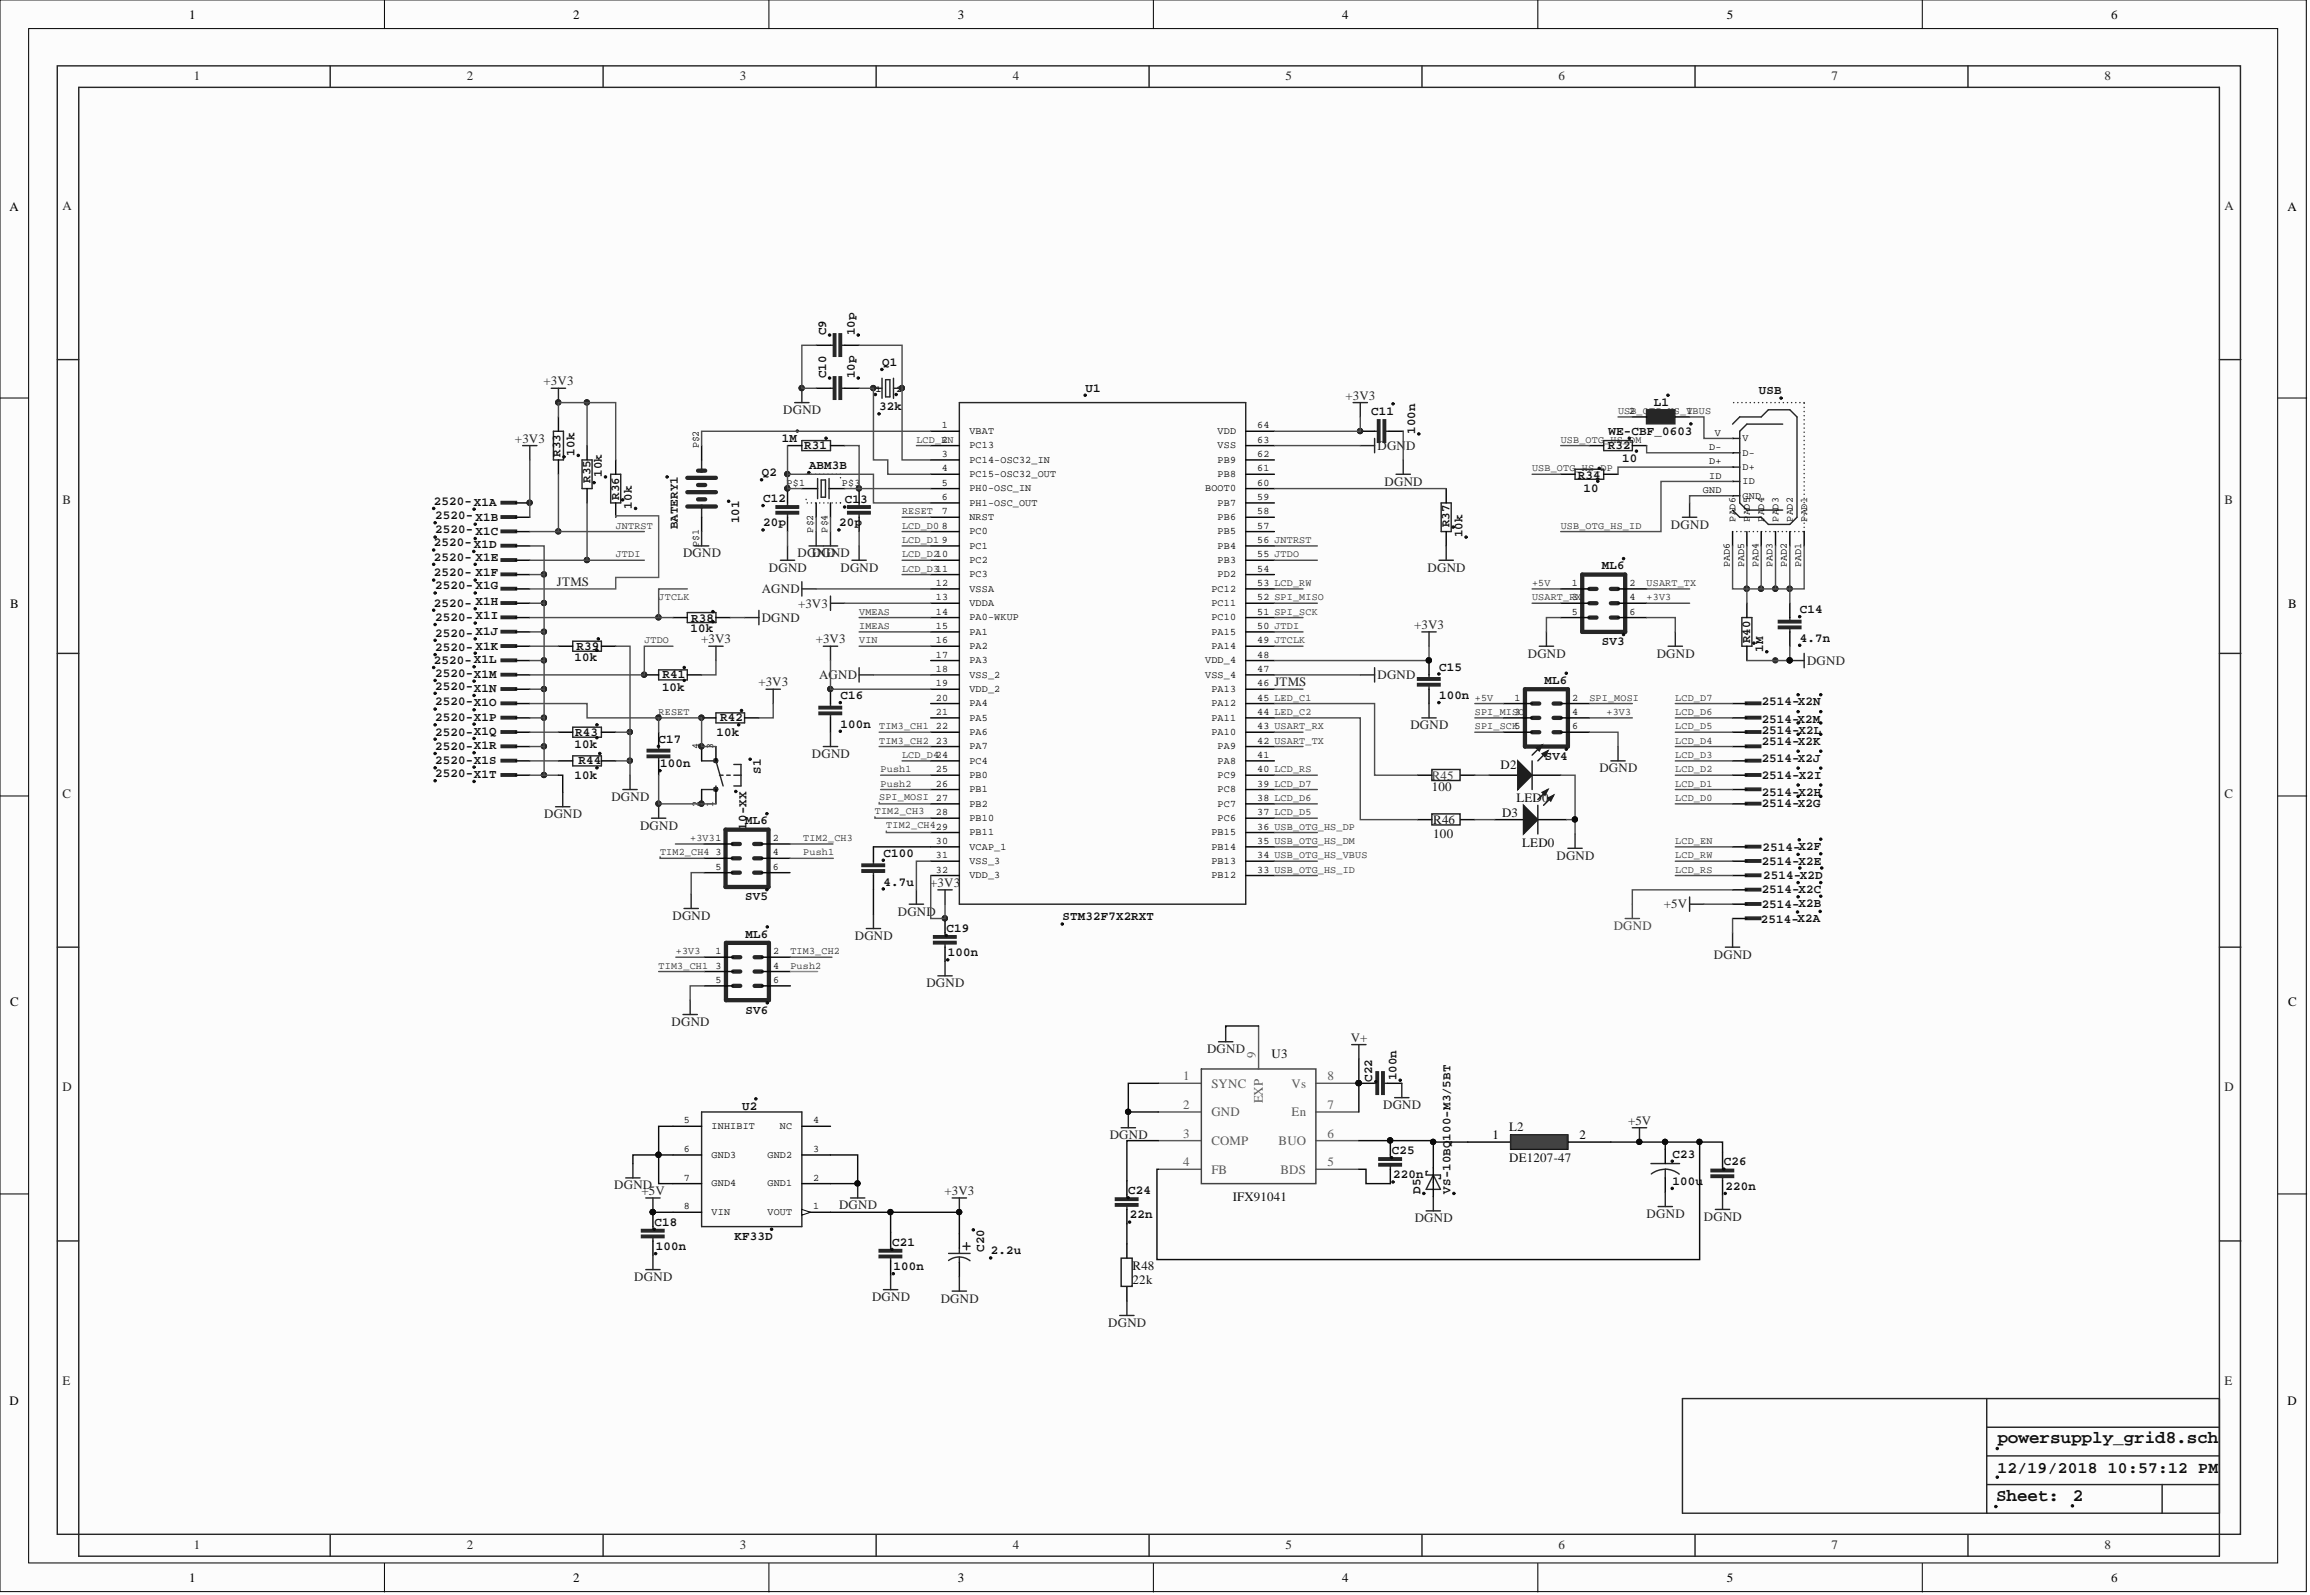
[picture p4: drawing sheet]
<svg xmlns="http://www.w3.org/2000/svg" width="409mm" height="282mm" viewBox="0 0 409 282" stroke-linecap="round" stroke-linejoin="round" font-family="sans-serif">
<defs><g id="words">
<g font-size="3.1" fill="#0e0e0e">
<text x="353.6" y="255.4">powersupply_grid8.sch</text>
<text x="353.3" y="265.6">Sheet:</text>
<text x="366.9" y="265.6">2</text>
</g>
<g font-size="2.9" fill="#0e0e0e">
<text x="353.6" y="260.6">12/19/2018</text>
<text x="373.1" y="260.6">10:57:12 PM</text>
</g>
<g font-size="2.3">
<text x="33.5" y="3.3">1</text>
<text x="101.5" y="3.3">2</text>
<text x="169.6" y="3.3">3</text>
<text x="237.6" y="3.3">4</text>
<text x="305.6" y="3.3">5</text>
<text x="373.7" y="3.3">6</text>
<text x="1.7" y="37.3">A</text>
<text x="404.9" y="37.3">A</text>
<text x="1.8" y="107.7">B</text>
<text x="405" y="107.7">B</text>
<text x="1.8" y="178.1">C</text>
<text x="405" y="178.1">C</text>
<text x="264.2" y="201.6">1</text>
<text x="279.5" y="201.6">2</text>
<text x="1.7" y="248.6">D</text>
<text x="404.9" y="248.6">D</text>
<text x="33.5" y="279.9">1</text>
<text x="101.5" y="279.9">2</text>
<text x="169.6" y="279.9">3</text>
<text x="237.6" y="279.9">4</text>
<text x="305.6" y="279.9">5</text>
<text x="373.7" y="279.9">6</text>
</g>
<g font-size="2.3" fill="#262626">
<text x="34.3" y="14.1">1</text>
<text x="82.6" y="14.1">2</text>
<text x="130.9" y="14.1">3</text>
<text x="179.3" y="14.1">4</text>
<text x="227.5" y="14.1">5</text>
<text x="275.8" y="14.1">6</text>
<text x="324.2" y="14.1">7</text>
<text x="372.5" y="14.1">8</text>
<text x="11.1" y="37.2">A</text>
<text x="393.8" y="37.2">A</text>
<text x="96.2" y="68.2">+3V3</text>
<text x="238.2" y="70.7">+3V3</text>
<text x="138.6" y="73.3">DGND</text>
<text x="91.2" y="78.3">+3V3</text>
<text x="243.8" y="79.6">DGN</text>
<text x="248.9" y="79.6">D</text>
<text x="11.1" y="89.2">B</text>
<text x="245.1" y="85.9">DGND</text>
<text x="393.8" y="89.2">B</text>
<text x="295.8" y="93.6">DGND</text>
<text x="120.9" y="98.6">DGND</text>
<text x="136.1" y="101.2">DGND</text>
<text x="141.2" y="98.6">DGDNGDND</text>
<text x="148.8" y="101.2">DGND</text>
<text x="252.7" y="101.2">DGND</text>
<text x="98.6" y="103.7">JTMS</text>
<text x="134.8" y="105">AGND</text>
<text x="141.3" y="107.5">+3V3</text>
<text x="124.1" y="113.8">+3V3</text>
<text x="134.8" y="110">DGND</text>
<text x="144.4" y="113.8">+3V3</text>
<text x="250.3" y="111.3">+3V3</text>
<text x="270.4" y="116.4">DGND</text>
<text x="293.2" y="116.4">DGND</text>
<text x="319.8" y="117.6">DGND</text>
<text x="134.2" y="121.4">+3V3</text>
<text x="145" y="120.2">AGND</text>
<text x="225.6" y="121.4">JTMS</text>
<text x="243.8" y="120.2">DGND</text>
<text x="249.6" y="129.1">DGND</text>
<text x="143.7" y="134.1">DGND</text>
<text x="283.1" y="136.7">DGND</text>
<text x="11.1" y="141.1">C</text>
<text x="108.2" y="141.7">DGND</text>
<text x="393.8" y="141.1">C</text>
<text x="96.3" y="144.8">DGND</text>
<text x="113.3" y="146.8">DGND</text>
<text x="275.5" y="152.1">DGND</text>
<text x="164.7" y="156.9">+3V3</text>
<text x="294.5" y="160.7">+5V</text>
<text x="119" y="162.8">DGND</text>
<text x="151.3" y="166.3">DGND</text>
<text x="158.9" y="162">DGND</text>
<text x="303.4" y="169.6">DGND</text>
<text x="164" y="174.7">DGND</text>
<text x="118.9" y="181.5">DGND</text>
<text x="239.1" y="184.3">V+</text>
<text x="213.7" y="186.4">DGND</text>
<text x="11.1" y="193.1">D</text>
<text x="244.8" y="196.2">DGND</text>
<text x="393.8" y="193.1">D</text>
<text x="196.4" y="201.6">DGND</text>
<text x="288.2" y="199">+5V</text>
<text x="108.7" y="210.4">DGND</text>
<text x="113.5" y="211.5">+5V</text>
<text x="148.5" y="214">DGND</text>
<text x="167.2" y="211.5">+3V3</text>
<text x="291.5" y="215.5">DGND</text>
<text x="250.4" y="216.3">DGND</text>
<text x="301.6" y="216">DGND</text>
<text x="112.3" y="226.7">DGND</text>
<text x="154.3" y="230.2">DGND</text>
<text x="166.5" y="230.5">DGND</text>
<text x="196.2" y="234.8">DGND</text>
<text x="11.1" y="245.1">E</text>
<text x="393.8" y="245.1">E</text>
<text x="34.3" y="274">1</text>
<text x="82.6" y="274">2</text>
<text x="130.9" y="274">3</text>
<text x="179.3" y="274">4</text>
<text x="227.5" y="274">5</text>
<text x="275.8" y="274">6</text>
<text x="324.2" y="274">7</text>
<text x="372.5" y="274">8</text>
</g>
<text font-size="2.3" fill="#404040" x="253.4" y="137.9">R45</text>
<g font-size="2.3" fill="#0e0e0e">
<text x="265.6" y="136.2">D2</text>
<text x="253.4" y="140">100</text>
<text x="268.4" y="142">LED0</text>
<text x="253.7" y="148.3">100</text>
<text x="253.7" y="145.8">R46</text>
<text x="265.9" y="144.5">D3</text>
<text x="269.4" y="149.8">LED0</text>
<text x="225.1" y="187.1">U3</text>
<text x="267.1" y="200.1">L2</text>
<text x="267.1" y="205.6">DE1207-47</text>
<text x="218.2" y="212.5">IFX91041</text>
<text x="200.5" y="227.2">22k</text>
<text x="200.5" y="224.6">R48</text>
</g>
<text font-size="2.3" fill="#4c4c4c" x="285.6" y="164.6">DGND</text>
<g font-size="2.3" fill="#5a5a5a">
<text x="209.4" y="191.2">1</text>
<text x="222.3" y="187.1" transform="rotate(-90 222.3 187.1)">9</text>
<text x="234.9" y="191.2">8</text>
<text x="209.4" y="196.2">2</text>
<text x="214.4" y="192.4">SYNC</text>
<text x="214.4" y="197.5">GND</text>
<text x="223.5" y="195.2" transform="rotate(-90 223.5 195.2)">EXP</text>
<text x="228.6" y="197.5">En</text>
<text x="228.6" y="192.4">Vs</text>
<text x="234.9" y="196.2">7</text>
<text x="209.4" y="201.3">3</text>
<text x="214.4" y="202.6">COMP</text>
<text x="226.3" y="202.6">BUO</text>
<text x="234.9" y="201.3">6</text>
<text x="209.4" y="206.4">4</text>
<text x="214.4" y="207.7">FB</text>
<text x="226.7" y="207.7">BDS</text>
<text x="234.9" y="206.4">5</text>
</g>
<g font-size="2.2" fill="#0e0e0e">
<text x="146.2" y="59.3" transform="rotate(-90 146.2 59.3)">C9</text>
<text x="151.3" y="59.3" transform="rotate(-90 151.3 59.3)">10p</text>
<text x="156.1" y="64.7">Q1</text>
<text x="146.2" y="66.9" transform="rotate(-90 146.2 66.9)">C10</text>
<text x="151.3" y="66.9" transform="rotate(-90 151.3 66.9)">10p</text>
<text x="192.1" y="69.3">U1</text>
<text x="292.7" y="71.8">L1</text>
<text x="311.3" y="69.8">USB</text>
<text x="155.6" y="72.6">32k</text>
<text x="242.7" y="73.4">C11</text>
<text x="250.5" y="76.8" transform="rotate(-90 250.5 76.8)">100n</text>
<text x="284.7" y="76.9">WE-CBF_0603</text>
<text x="99.2" y="80.9" transform="rotate(-90 99.2 80.9)">R33</text>
<text x="101.7" y="80.6" transform="rotate(-90 101.7 80.6)">10k</text>
<text x="138.4" y="78.2">1M</text>
<text x="142.3" y="79.4">R31</text>
<text x="143.2" y="83">ABM3B</text>
<text x="284.6" y="79.4">R32</text>
<text x="287.1" y="81.7">10</text>
<text x="76.8" y="89.3">2520-X1A</text>
<text x="104.5" y="85.4" transform="rotate(-90 104.5 85.4)">R35</text>
<text x="106.5" y="84.4" transform="rotate(-90 106.5 84.4)">10k</text>
<text x="109.6" y="88.5" transform="rotate(-90 109.6 88.5)">R36</text>
<text x="134.8" y="84.3">Q2</text>
<text x="135.1" y="88.8">C12</text>
<text x="149.5" y="89.1">C13</text>
<text x="279.3" y="84.8">R34</text>
<text x="280.3" y="87">10</text>
<text x="77" y="91.9">2520-X1B</text>
<text x="77" y="94.4">2520-X1C</text>
<text x="111.9" y="90" transform="rotate(-90 111.9 90)">10k</text>
<text x="120" y="93.6" transform="rotate(-90 120 93.6)">BATERY1</text>
<text x="130.9" y="92.6" transform="rotate(-90 130.9 92.6)">101</text>
<text x="135.1" y="93.1">20p</text>
<text x="148.5" y="93.1">20p</text>
<text x="256.6" y="93.3" transform="rotate(-90 256.6 93.3)">R37</text>
<text x="258.8" y="95.1" transform="rotate(-90 258.8 95.1)">10k</text>
<text x="76.8" y="96.7">2520-X1D</text>
<text x="76.8" y="99.2">2520- X1E</text>
<text x="283.5" y="100.7">ML6</text>
<text x="76.8" y="102">2520- X1F</text>
<text x="76.8" y="107.3">2520- X1H</text>
<text x="77" y="104.3">2520-X1G</text>
<text x="77" y="109.9">2520-X1I</text>
<text x="77" y="112.7">2520-X1J</text>
<text x="122.2" y="111.9">10k</text>
<text x="122.3" y="110.1">R38</text>
<text x="309.8" y="113.8" transform="rotate(-90 309.8 113.8)">R40</text>
<text x="318.6" y="108.5">C14</text>
<text x="318.6" y="113.6">4.7n</text>
<text x="76.8" y="117.5">2520-X1L</text>
<text x="77" y="115.2">2520-X1K</text>
<text x="77" y="119.8">2520-X1M</text>
<text x="101.7" y="117">10k</text>
<text x="102.1" y="114.9">R39</text>
<text x="254.7" y="118.7">C15</text>
<text x="283.5" y="114.2">SV3</text>
<text x="312.1" y="115.4" transform="rotate(-90 312.1 115.4)">1M</text>
<text x="77" y="122">2520-X1N</text>
<text x="77" y="124.8">2520-X1O</text>
<text x="117.2" y="122.3">10k</text>
<text x="117.3" y="120">R41</text>
<text x="148.8" y="123.7">C16</text>
<text x="254.7" y="123.7">100n</text>
<text x="273.4" y="121">ML6</text>
<text x="311.8" y="124.8">2514-X2N</text>
<text x="77" y="127.6">2520-X1P</text>
<text x="77" y="130.2">2520-X1Q</text>
<text x="101.8" y="130.2">R43</text>
<text x="116.6" y="131.4">C17</text>
<text x="126.8" y="130.2">10k</text>
<text x="127.5" y="127.6">R42</text>
<text x="148.8" y="128.8">100n</text>
<text x="311.8" y="131.8">2514-X2K</text>
<text x="311.8" y="129.8">2514-X2L</text>
<text x="311.8" y="127.9">2514-X2M</text>
<text x="77" y="132.7">2520-X1R</text>
<text x="77" y="135.2">2520-X1S</text>
<text x="77" y="137.5">2520-X1T</text>
<text x="101.7" y="132.4">10k</text>
<text x="101.7" y="137.8">10k</text>
<text x="102.4" y="135.2">R44</text>
<text x="116.8" y="135.7">100n</text>
<text x="134.7" y="136.9" transform="rotate(-90 134.7 136.9)">S1</text>
<text x="273.5" y="134.5">SV4</text>
<text x="311.8" y="137.8">2514-X2I</text>
<text x="311.8" y="134.8">2514-X2J</text>
<text x="311.8" y="142.8">2514-X2G</text>
<text x="311.8" y="140.8">2514-X2H</text>
<text x="131.9" y="145.9">ML6</text>
<text x="132.1" y="146.8" transform="rotate(-90 132.1 146.8)">10-XX</text>
<text x="156.4" y="151.6">C100</text>
<text x="311.8" y="153.1">2514-X2E</text>
<text x="312" y="150.5">2514-X2F</text>
<text x="312.1" y="155.5">2514-X2D</text>
<text x="131.9" y="159.3">SV5</text>
<text x="156.4" y="156.7">4.7u</text>
<text x="311.8" y="160.6">2514-X2B</text>
<text x="311.8" y="158">2514-X2C</text>
<text x="132" y="165.9">ML6</text>
<text x="167.5" y="164.9">C19</text>
<text x="188.1" y="162.9">STM32F7X2RXT</text>
<text x="311.6" y="163.3">2514-X2A</text>
<text x="167.8" y="169.2">100n</text>
<text x="132" y="179.3">SV6</text>
<text x="242.9" y="191.4" transform="rotate(-90 242.9 191.4)">C22</text>
<text x="247.2" y="191.2" transform="rotate(-90 247.2 191.2)">100n</text>
<text x="131.4" y="196.3">U2</text>
<text x="256.7" y="201.8" transform="rotate(-90 256.7 201.8)">100-M3/5BT</text>
<text x="246.3" y="204.2">C25</text>
<text x="246.6" y="208.5">220n</text>
<text x="296" y="204.9">C23</text>
<text x="296" y="209.7">100u</text>
<text x="305.1" y="206.2">C26</text>
<text x="199.7" y="211.3">C24</text>
<text x="200" y="215.6">22n</text>
<text x="251.4" y="211.2" transform="rotate(-90 251.4 211.2)">D5</text>
<text x="256.7" y="211.2" transform="rotate(-90 256.7 211.2)">VS-10BQ</text>
<text x="305.4" y="210.5">220n</text>
<text x="115.8" y="216.9">C18</text>
<text x="116.1" y="221.2">100n</text>
<text x="130" y="219.4">KF33D</text>
<text x="157.9" y="220.4">C21</text>
<text x="174.2" y="221.5" transform="rotate(-90 174.2 221.5)">C20</text>
<text x="175.4" y="221.9">2.2u</text>
<text x="158.1" y="224.7">100n</text>
</g>
<g font-size="1.8">
<text x="166.7" y="75.8">1</text>
<text x="171.6" y="76.8">VBAT</text>
<text x="215.5" y="76.8">VDD</text>
<text x="222.5" y="75.8">64</text>
<text x="298.6" y="73.3">1</text>
<text x="303.5" y="77.1">V</text>
<text x="123.7" y="79.4" transform="rotate(-90 123.7 79.4)">P$2</text>
<text x="166.7" y="78.3">2</text>
<text x="166.7" y="80.9">3</text>
<text x="166.7" y="83.4">4</text>
<text x="171.6" y="79.4">PC13</text>
<text x="171.6" y="81.9">PC14-OSC32_IN</text>
<text x="215.5" y="81.9">PB9</text>
<text x="215.5" y="79.4">VSS</text>
<text x="222.5" y="83.4">61</text>
<text x="222.5" y="80.9">62</text>
<text x="222.5" y="78.3">63</text>
<text x="302.5" y="79.6">D-</text>
<text x="302.5" y="82.1">D+</text>
<text x="308.4" y="78.1">V</text>
<text x="308.4" y="80.6">D-</text>
<text x="308.4" y="83.2">D+</text>
<text x="139.2" y="85.9">P$1</text>
<text x="149" y="85.9">P$3</text>
<text x="166.7" y="85.9">5</text>
<text x="166.7" y="88.5">6</text>
<text x="171.6" y="84.4">PC15-OSC32_OUT</text>
<text x="171.6" y="87">PH0-OSC_IN</text>
<text x="171.6" y="89.5">PH1-OSC_OUT</text>
<text x="213.3" y="87">BOOT0</text>
<text x="215.5" y="89.5">PB7</text>
<text x="215.5" y="84.4">PB8</text>
<text x="222.5" y="88.5">59</text>
<text x="222.5" y="85.9">60</text>
<text x="301.4" y="87.2">GND</text>
<text x="302.5" y="84.7">ID</text>
<text x="308.4" y="85.7">ID</text>
<text x="308.4" y="88.2">GND</text>
<text x="144" y="94.2" transform="rotate(-90 144 94.2)">P$2</text>
<text x="146.5" y="94.2" transform="rotate(-90 146.5 94.2)">P$4</text>
<text x="166.7" y="91">7</text>
<text x="166.7" y="93.6">8</text>
<text x="171.6" y="92">NRST</text>
<text x="171.6" y="94.6">PC0</text>
<text x="215.5" y="94.6">PB5</text>
<text x="215.5" y="92">PB6</text>
<text x="222.5" y="93.6">57</text>
<text x="222.5" y="91">58</text>
<text x="307.2" y="92.3" transform="rotate(-90 307.2 92.3)">PAD6</text>
<text x="309.7" y="92.3" transform="rotate(-90 309.7 92.3)">P</text>
<text x="309.7" y="91.2" transform="rotate(-90 309.7 91.2)">A</text>
<text x="309.7" y="90.2" transform="rotate(-90 309.7 90.2)">D5</text>
<text x="312.2" y="92.3" transform="rotate(-90 312.2 92.3)">PA</text>
<text x="312.2" y="90.2" transform="rotate(-90 312.2 90.2)">D4</text>
<text x="314.8" y="92.3" transform="rotate(-90 314.8 92.3)">PA</text>
<text x="314.8" y="90.2" transform="rotate(-90 314.8 90.2)">D3</text>
<text x="317.3" y="92.3" transform="rotate(-90 317.3 92.3)">PAD2</text>
<text x="319.8" y="92.3" transform="rotate(-90 319.8 92.3)">PAD1</text>
<text x="123.7" y="96.8" transform="rotate(-90 123.7 96.8)">P$1</text>
<text x="166.7" y="96.1">9</text>
<text x="171.6" y="97.1">PC1</text>
<text x="171.6" y="99.6">PC2</text>
<text x="215.5" y="99.6">PB3</text>
<text x="215.5" y="97.1">PB4</text>
<text x="222.5" y="101.2">54</text>
<text x="222.5" y="98.6">55 JTDO</text>
<text x="222.5" y="96.1">56 JNTRST</text>
<text x="306.2" y="100.4" transform="rotate(-90 306.2 100.4)">PAD6</text>
<text x="308.7" y="100.4" transform="rotate(-90 308.7 100.4)">PAD5</text>
<text x="311.2" y="100.4" transform="rotate(-90 311.2 100.4)">PAD4</text>
<text x="313.8" y="100.4" transform="rotate(-90 313.8 100.4)">PAD3</text>
<text x="316.3" y="100.4" transform="rotate(-90 316.3 100.4)">PAD2</text>
<text x="318.8" y="100.4" transform="rotate(-90 318.8 100.4)">PAD1</text>
<text x="165.7" y="103.7">12</text>
<text x="165.7" y="106.2">13</text>
<text x="171.6" y="102.2">PC3</text>
<text x="171.6" y="104.7">VSSA</text>
<text x="171.6" y="107.2">VDDA</text>
<text x="214.4" y="107.2">PC11</text>
<text x="214.4" y="104.7">PC12</text>
<text x="215.5" y="102.2">PD2</text>
<text x="222.5" y="106.2">52 SPI_MISO</text>
<text x="222.5" y="103.7">53 LCD_RW</text>
<text x="278.2" y="103.7">1</text>
<text x="288.4" y="103.7">2</text>
<text x="288.4" y="106.2">4</text>
<text x="165.7" y="108.8">14</text>
<text x="165.7" y="111.3">15</text>
<text x="165.7" y="113.8">16</text>
<text x="171.6" y="109.8">PA0-WKUP</text>
<text x="171.6" y="112.3">PA1</text>
<text x="214.4" y="112.3">PA15</text>
<text x="214.4" y="109.8">PC10</text>
<text x="222.5" y="113.8">49 JTCLK</text>
<text x="222.5" y="111.3">50 JTDI</text>
<text x="222.5" y="108.8">51 SPI_SCK</text>
<text x="278.2" y="108.8">5</text>
<text x="288.4" y="108.8">6</text>
<text x="165.7" y="116.4">17</text>
<text x="165.7" y="118.9">18</text>
<text x="171.6" y="114.9">PA2</text>
<text x="171.6" y="117.4">PA3</text>
<text x="171.6" y="119.9">VSS_2</text>
<text x="213.3" y="119.9">VSS_4</text>
<text x="213.3" y="117.4">VDD_4</text>
<text x="214.4" y="114.9">PA14</text>
<text x="222.5" y="118.9">47</text>
<text x="222.5" y="116.4">48</text>
<text x="165.7" y="121.4">19</text>
<text x="165.7" y="124">20</text>
<text x="171.6" y="122.5">VDD_2</text>
<text x="171.6" y="125">PA4</text>
<text x="214.4" y="125">PA12</text>
<text x="214.4" y="122.5">PA13</text>
<text x="222.5" y="124">45 LED_C1</text>
<text x="222.5" y="121.4">46</text>
<text x="268.1" y="124">1</text>
<text x="278.3" y="124">2</text>
<text x="165.7" y="126.5">21</text>
<text x="165.7" y="129.1">22</text>
<text x="165.7" y="131.6">23</text>
<text x="171.6" y="127.5">PA5</text>
<text x="171.6" y="130.1">PA6</text>
<text x="214.4" y="130.1">PA10</text>
<text x="214.4" y="127.5">PA11</text>
<text x="222.5" y="131.6">42 USART_TX</text>
<text x="222.5" y="129.1">43 USART_RX</text>
<text x="222.5" y="126.5">44 LED_C2</text>
<text x="278.3" y="126.5">4</text>
<text x="278.3" y="129.1">6</text>
<text x="123.7" y="132.6" transform="rotate(-90 123.7 132.6)">4</text>
<text x="126.2" y="132.6" transform="rotate(-90 126.2 132.6)">3</text>
<text x="165.7" y="136.7">25</text>
<text x="171.6" y="132.6">PA7</text>
<text x="171.6" y="135.1">PC4</text>
<text x="171.6" y="137.7">PB0</text>
<text x="215.5" y="137.7">PC9</text>
<text x="215.5" y="135.1">PA8</text>
<text x="215.5" y="132.6">PA9</text>
<text x="222.5" y="136.7">40 LCD_RS</text>
<text x="222.5" y="134.1">41</text>
<text x="123.7" y="142.8" transform="rotate(-90 123.7 142.8)">2</text>
<text x="126.2" y="142.8" transform="rotate(-90 126.2 142.8)">1</text>
<text x="165.7" y="139.2">26</text>
<text x="165.7" y="141.7">27</text>
<text x="171.6" y="140.2">PB1</text>
<text x="171.6" y="142.7">PB2</text>
<text x="215.5" y="142.7">PC7</text>
<text x="215.5" y="140.2">PC8</text>
<text x="222.5" y="141.7">38 LCD_D6</text>
<text x="222.5" y="139.2">39 LCD_D7</text>
<text x="136.8" y="148.8">2</text>
<text x="165.7" y="144.3">28</text>
<text x="165.7" y="149.3">30</text>
<text x="171.6" y="145.3">PB10</text>
<text x="171.6" y="147.8">PB11</text>
<text x="214.4" y="147.8">PB15</text>
<text x="215.5" y="145.3">PC6</text>
<text x="222.5" y="149.3">35 USB_OTG_HS_DM</text>
<text x="222.5" y="146.8">36 USB_OTG_HS_DP</text>
<text x="222.5" y="144.3">37 LCD_D5</text>
<text x="126.6" y="151.4">3</text>
<text x="126.6" y="153.9">5</text>
<text x="136.8" y="151.4">4</text>
<text x="136.8" y="153.9">6</text>
<text x="165.7" y="151.9">31</text>
<text x="165.7" y="154.4">32</text>
<text x="171.6" y="150.4">VCAP_1</text>
<text x="171.6" y="152.9">VSS_3</text>
<text x="171.6" y="155.4">VDD_3</text>
<text x="214.4" y="155.4">PB12</text>
<text x="214.4" y="152.9">PB13</text>
<text x="214.4" y="150.4">PB14</text>
<text x="222.5" y="154.4">33 USB_OTG_HS_ID</text>
<text x="222.5" y="151.9">34 USB_OTG_HS_VBUS</text>
<text x="126.6" y="168.9">1</text>
<text x="126.6" y="171.4">3</text>
<text x="126.6" y="173.9">5</text>
<text x="136.9" y="168.9">2</text>
<text x="136.9" y="171.4">4</text>
<text x="136.9" y="173.9">6</text>
<text x="121.1" y="198.8">5</text>
<text x="121.1" y="203.9">6</text>
<text x="126" y="199.8">INHIBIT</text>
<text x="138" y="199.8">NC</text>
<text x="144" y="203.9">3</text>
<text x="144" y="198.8">4</text>
<text x="121.1" y="208.9">7</text>
<text x="126" y="204.9">GND3</text>
<text x="126" y="209.9">GND4</text>
<text x="135.8" y="209.9">GND1</text>
<text x="135.8" y="204.9">GND2</text>
<text x="144" y="208.9">2</text>
<text x="121.1" y="214">8</text>
<text x="126" y="215">VIN</text>
<text x="135.8" y="215">VOUT</text>
<text x="144" y="214">1</text>
</g>
<g font-size="1.8" fill="#262626">
<text x="286.4" y="73.3">US2</text>
<text x="288.6" y="73.3">B_O</text>
<text x="291.9" y="73.3">TG_HS_VBUS</text>
<text x="162.2" y="78.3">LCD_EN</text>
<text x="271.2" y="83.4">USB_OTG_HS_DP</text>
<text x="276.3" y="78.3">USB_OTG_HS_DM</text>
<text x="109" y="93.6">JNTRST</text>
<text x="159.7" y="91">RESET</text>
<text x="159.7" y="93.6">LCD_D0</text>
<text x="276.3" y="93.6">USB_OTG_HS_ID</text>
<text x="109" y="98.6">JTDI</text>
<text x="159.7" y="96.1">LCD_D1</text>
<text x="159.7" y="98.6">LCD_D210</text>
<text x="159.7" y="101.2">LCD_D311</text>
<text x="116.6" y="106.2">JTCLK</text>
<text x="271.2" y="106.2">USART_R3X</text>
<text x="271.2" y="103.7">+5V</text>
<text x="291.5" y="106.2">+3V3</text>
<text x="291.5" y="103.7">USART_TX</text>
<text x="114" y="113.8">JTDO</text>
<text x="152.1" y="108.8">VMEAS</text>
<text x="152.1" y="111.3">IMEAS</text>
<text x="152.1" y="113.8">VIN</text>
<text x="261" y="124">+5V</text>
<text x="281.3" y="124">SPI_MOSI</text>
<text x="296.5" y="124">LCD_D7</text>
<text x="116.6" y="126.5">RESET</text>
<text x="155.6" y="129.1">TIM3_CH1</text>
<text x="155.6" y="131.6">TIM3_CH2</text>
<text x="261" y="129.1">SPI_SCK5</text>
<text x="261" y="126.5">SPI_MIS3O</text>
<text x="284.4" y="126.5">+3V3</text>
<text x="296.5" y="131.6">LCD_D4</text>
<text x="296.5" y="129.1">LCD_D5</text>
<text x="296.5" y="126.5">LCD_D6</text>
<text x="155.9" y="136.7">Push1</text>
<text x="159.7" y="134.1">LCD_D424</text>
<text x="296.5" y="136.7">LCD_D2</text>
<text x="296.5" y="134.1">LCD_D3</text>
<text x="155.6" y="141.5">SPI_MOSI</text>
<text x="155.9" y="139.2">Push2</text>
<text x="296.5" y="141.7">LCD_D0</text>
<text x="296.5" y="139.2">LCD_D1</text>
<text x="122.2" y="148.8">+3V31</text>
<text x="142.2" y="148.8">TIM2_CH3</text>
<text x="154.9" y="144">TIM2_CH3</text>
<text x="156.9" y="146.5">TIM2_CH429</text>
<text x="296.5" y="149.3">LCD_EN</text>
<text x="116.8" y="151.4">TIM2_CH4</text>
<text x="142.2" y="151.4">Push1</text>
<text x="296.5" y="154.4">LCD_RS</text>
<text x="296.5" y="151.9">LCD_RW</text>
<text x="116.6" y="171.4">TIM3_CH1</text>
<text x="119.6" y="168.9">+3V3</text>
<text x="139.9" y="168.9">TIM3_CH2</text>
<text x="139.9" y="171.4">Push2</text>
</g>
<g font-size="1.6" fill="#0e0e0e">
<text x="155" y="69.4">1</text>
<text x="158.7" y="69.4">2</text>
</g>
</g></defs>
<g fill="#fcfcfc" stroke="#000" stroke-width=".18">
<path d="M0 0h408.2v281.6h-408.2z"/>
<path d="M5.1 5.1h398v271.5h-398z"/>
</g>
<g fill="none" stroke="#000" stroke-width=".18">
<path d="M68 0v5.1M136.1 0v5.1M204.1 0v5.1M272.2 0v5.1M340.2 0v5.1M0 70.4h5.1M403.2 70.4h5.1M0 140.8h5.1M403.2 140.8h5.1M0 211.3h5.1M403.2 211.3h5.1M68 276.6v5.1"/>
<path d="M136.1 276.6v5.1M204.1 276.6v5.1M272.2 276.6v5.1M340.2 276.6v5.1"/>
</g>
<g fill="#0e0e0e" stroke="#0e0e0e" stroke-width=".18">
<circle cx="93.7" cy="89" r=".47"/>
<circle cx="96.3" cy="137.1" r=".47"/>
<circle cx="96.3" cy="132.1" r=".47"/>
<circle cx="96.3" cy="127" r=".47"/>
<circle cx="96.3" cy="121.9" r=".47"/>
<circle cx="96.3" cy="116.8" r=".47"/>
<circle cx="96.3" cy="111.8" r=".47"/>
<circle cx="96.3" cy="106.7" r=".47"/>
<circle cx="96.3" cy="101.6" r=".47"/>
<circle cx="98.8" cy="94" r=".47"/>
<circle cx="98.8" cy="71.2" r=".47"/>
<circle cx="103.9" cy="99.1" r=".47"/>
<circle cx="103.9" cy="71.2" r=".47"/>
<circle cx="111.5" cy="134.6" r=".47"/>
<circle cx="111.5" cy="129.5" r=".47"/>
<circle cx="114" cy="119.4" r=".47"/>
<circle cx="116.5" cy="142.2" r=".47"/>
<circle cx="116.5" cy="127" r=".47"/>
<circle cx="116.5" cy="109.2" r=".47"/>
<circle cx="124.1" cy="142.2" r=".47"/>
<circle cx="124.1" cy="132.1" r=".47"/>
<circle cx="124.1" cy="127" r=".47"/>
<circle cx="139.4" cy="86.4" r=".47"/>
<circle cx="139.4" cy="83.9" r=".47"/>
<circle cx="141.9" cy="68.7" r=".47"/>
<circle cx="147" cy="121.9" r=".47"/>
<circle cx="152" cy="86.4" r=".47"/>
<circle cx="154.6" cy="68.7" r=".47"/>
<circle cx="159.6" cy="68.7" r=".47"/>
<circle cx="167.2" cy="162.5" r=".47"/>
<circle cx="240.7" cy="76.3" r=".47"/>
<circle cx="309.2" cy="104.2" r=".47"/>
<circle cx="311.7" cy="104.2" r=".47"/>
<circle cx="314.2" cy="104.2" r=".47"/>
<circle cx="316.8" cy="104.2" r=".47"/>
<circle cx="353.5" cy="256.3" r=".22"/>
<circle cx="353.5" cy="261.4" r=".22"/>
<circle cx="366.8" cy="266.4" r=".22"/>
<circle cx="353.3" cy="266.6" r=".22"/>
<circle cx="192.1" cy="69.9" r=".22"/>
<circle cx="188" cy="163.5" r=".22"/>
<circle cx="148.7" cy="124.3" r=".22"/>
<circle cx="148.7" cy="129.4" r=".22"/>
<circle cx="167.5" cy="165.5" r=".22"/>
<circle cx="167.7" cy="169.8" r=".22"/>
<circle cx="254.7" cy="119.3" r=".22"/>
<circle cx="254.7" cy="124.3" r=".22"/>
<circle cx="246.6" cy="71.5" r=".22"/>
<circle cx="251.1" cy="76.8" r=".22"/>
<circle cx="257.2" cy="93.3" r=".22"/>
<circle cx="259.5" cy="95" r=".22"/>
<circle cx="118.1" cy="84.4" r=".22"/>
<circle cx="129" cy="88.7" r=".22"/>
<circle cx="134.8" cy="84.9" r=".22"/>
<circle cx="143.2" cy="83.6" r=".22"/>
<circle cx="146.2" cy="77.5" r=".22"/>
<circle cx="141.1" cy="76.3" r=".22"/>
<circle cx="135" cy="89.5" r=".22"/>
<circle cx="135" cy="93.8" r=".22"/>
<circle cx="149.5" cy="89.7" r=".22"/>
<circle cx="148.5" cy="93.8" r=".22"/>
<circle cx="154.9" cy="69.8" r=".22"/>
<circle cx="158.6" cy="69.8" r=".22"/>
<circle cx="156.1" cy="65.4" r=".22"/>
<circle cx="155.6" cy="73.2" r=".22"/>
<circle cx="146.8" cy="59.3" r=".22"/>
<circle cx="151.9" cy="59.3" r=".22"/>
<circle cx="146.8" cy="66.9" r=".22"/>
<circle cx="151.9" cy="66.9" r=".22"/>
<circle cx="99.8" cy="80.8" r=".22"/>
<circle cx="102.4" cy="80.6" r=".22"/>
<circle cx="105.1" cy="85.4" r=".22"/>
<circle cx="107.2" cy="84.4" r=".22"/>
<circle cx="110.2" cy="88.4" r=".22"/>
<circle cx="112.5" cy="90" r=".22"/>
<circle cx="105.9" cy="113" r=".22"/>
<circle cx="105.6" cy="115.1" r=".22"/>
<circle cx="105.6" cy="128.3" r=".22"/>
<circle cx="105.6" cy="130.5" r=".22"/>
<circle cx="106.2" cy="133.3" r=".22"/>
<circle cx="105.6" cy="135.9" r=".22"/>
<circle cx="121.1" cy="118.1" r=".22"/>
<circle cx="121.1" cy="120.4" r=".22"/>
<circle cx="131.2" cy="125.7" r=".22"/>
<circle cx="130.7" cy="128.3" r=".22"/>
<circle cx="116.5" cy="132.1" r=".22"/>
<circle cx="116.8" cy="136.4" r=".22"/>
<circle cx="132.8" cy="134.3" r=".22"/>
<circle cx="130.2" cy="140" r=".22"/>
<circle cx="126.2" cy="108.2" r=".22"/>
<circle cx="126.2" cy="110" r=".22"/>
<circle cx="315.2" cy="70.4" r=".22"/>
<circle cx="310.4" cy="113.8" r=".22"/>
<circle cx="312.7" cy="115.3" r=".22"/>
<circle cx="318.5" cy="109.1" r=".22"/>
<circle cx="318.5" cy="114.2" r=".22"/>
<circle cx="295.2" cy="69.9" r=".22"/>
<circle cx="299.3" cy="75" r=".22"/>
<circle cx="288.4" cy="77.5" r=".22"/>
<circle cx="289.6" cy="79.8" r=".22"/>
<circle cx="283.1" cy="82.9" r=".22"/>
<circle cx="282.8" cy="85.1" r=".22"/>
<circle cx="287.4" cy="112.3" r=".22"/>
<circle cx="287.4" cy="98.8" r=".22"/>
<circle cx="277.2" cy="132.6" r=".22"/>
<circle cx="277.2" cy="119.1" r=".22"/>
<circle cx="83.9" cy="90.1" r=".22"/>
<circle cx="76.8" cy="90" r=".22"/>
<circle cx="84.1" cy="92.8" r=".22"/>
<circle cx="77" cy="92.5" r=".22"/>
<circle cx="84.1" cy="95.3" r=".22"/>
<circle cx="77" cy="95" r=".22"/>
<circle cx="83.9" cy="97.6" r=".22"/>
<circle cx="76.8" cy="97.3" r=".22"/>
<circle cx="84.1" cy="99.9" r=".22"/>
<circle cx="76.8" cy="99.9" r=".22"/>
<circle cx="84.1" cy="102.6" r=".22"/>
<circle cx="76.8" cy="102.6" r=".22"/>
<circle cx="84.1" cy="104.9" r=".22"/>
<circle cx="77" cy="104.9" r=".22"/>
<circle cx="84.1" cy="107.7" r=".22"/>
<circle cx="76.8" cy="108" r=".22"/>
<circle cx="84.1" cy="110.3" r=".22"/>
<circle cx="77" cy="110.5" r=".22"/>
<circle cx="84.1" cy="113" r=".22"/>
<circle cx="77" cy="113.3" r=".22"/>
<circle cx="84.1" cy="115.6" r=".22"/>
<circle cx="77" cy="115.8" r=".22"/>
<circle cx="83.9" cy="118" r=".22"/>
<circle cx="77" cy="120.4" r=".22"/>
<circle cx="83.9" cy="120.5" r=".22"/>
<circle cx="76.8" cy="118.1" r=".22"/>
<circle cx="83.9" cy="123.1" r=".22"/>
<circle cx="77" cy="122.7" r=".22"/>
<circle cx="83.9" cy="125.6" r=".22"/>
<circle cx="77" cy="125.5" r=".22"/>
<circle cx="83.9" cy="128.1" r=".22"/>
<circle cx="77" cy="128.3" r=".22"/>
<circle cx="83.9" cy="130.7" r=".22"/>
<circle cx="77" cy="130.8" r=".22"/>
<circle cx="83.9" cy="133.2" r=".22"/>
<circle cx="77" cy="133.3" r=".22"/>
<circle cx="83.9" cy="135.7" r=".22"/>
<circle cx="77" cy="135.9" r=".22"/>
<circle cx="83.9" cy="138.3" r=".22"/>
<circle cx="77" cy="138.1" r=".22"/>
<circle cx="322.2" cy="161.3" r=".22"/>
<circle cx="318.2" cy="161.4" r=".22"/>
<circle cx="322.3" cy="158.6" r=".22"/>
<circle cx="318.3" cy="158.7" r=".22"/>
<circle cx="322.3" cy="156.2" r=".22"/>
<circle cx="318.3" cy="156.2" r=".22"/>
<circle cx="322.4" cy="153.6" r=".22"/>
<circle cx="318.6" cy="153.6" r=".22"/>
<circle cx="322.3" cy="151.1" r=".22"/>
<circle cx="318.3" cy="151.2" r=".22"/>
<circle cx="322.3" cy="148.5" r=".22"/>
<circle cx="318.5" cy="148.6" r=".22"/>
<circle cx="322.3" cy="140.9" r=".22"/>
<circle cx="318.3" cy="140.9" r=".22"/>
<circle cx="322.3" cy="138.9" r=".22"/>
<circle cx="318.3" cy="138.9" r=".22"/>
<circle cx="322.3" cy="135.9" r=".22"/>
<circle cx="318.3" cy="135.9" r=".22"/>
<circle cx="322.3" cy="132.9" r=".22"/>
<circle cx="318.3" cy="132.9" r=".22"/>
<circle cx="322.3" cy="129.9" r=".22"/>
<circle cx="318.3" cy="129.9" r=".22"/>
<circle cx="322.3" cy="127.9" r=".22"/>
<circle cx="318.3" cy="127.9" r=".22"/>
<circle cx="322.3" cy="125.9" r=".22"/>
<circle cx="318.3" cy="125.9" r=".22"/>
<circle cx="322.3" cy="122.9" r=".22"/>
<circle cx="318.3" cy="122.9" r=".22"/>
<circle cx="316.8" cy="116.8" r=".47"/>
</g>
<g fill="none" stroke="#262626" stroke-width=".25">
<path d="M10.1 11.7h386.5v259.8h-386.5zM13.9 15.5h378.9v259.9h-378.9zM58.4 11.7v3.8M106.7 11.7v3.8M155.1 11.7v3.8M203.4 11.7v3.8M251.7 11.7v3.8M300 11.7v3.8M348.3 11.7v3.8M10.1 63.6h3.8M92.5 78.8h2.5M93.8 78.8v2.6"/>
<path d="M97.6 68.7h2.5M98 76.3h1.7v5.1h-1.7zM98.8 68.7v2.5M140.7 71.2h2.5M141.9 78h5.1v1.7h-5.1zM141.9 68.7v2.5M147 68.7h.5M147 61.1h.5M149 68.7h.5M149 61.1h.5M154.6 68.7h1.5M156.1 66.9v3.6"/>
<path d="M156.8 67.2h.7v3h-.7zM158.1 68.7h1.6M158.1 66.9v3.6M169.8 71.2h50.7v88.8h-50.7zM239.5 71.2h2.5M240.8 71.2v2.6M240.8 78.8h2.5M243.3 76.3h.5M243.3 77.6v2.5M245.3 76.3h.5M283.9 78h5v1.7h-5zM306.7 77.6h1.2"/>
<path d="M306.7 75l1.2-1.2h3.8l1.3-1.3h3.8l1.3 1.3v17.7l-1.3 1.3h-3.8l-1.3-1.3h-3.8l-1.2-1.2M315.5 75h-6.3l-1.3 1.3v12.7l1.3 1.3h6.3M392.8 63.6h3.8M103 81.4h1.8v5.1h-1.8zM108.1 83.9h1.8v5.1h-1.8zM122.9 96.6h2.6M124.2 81.4v1.9M124.2 89.6v1.9M124.2 94.1v2.5M138.1 99.1h2.6M139.4 89v.5M139.4 91v.5"/>
<path d="M139.4 96.6v2.5M143.2 96.6h5.1M144.5 86.5h.2M144.5 94.1v2.5M144.7 84.7v3.5M145.3 84.9h.8v3.1h-.8zM146.7 86.5h.3M146.7 84.7v3.5M147 94.1v2.5M150.8 99.1h2.5M152.1 89v.5M152.1 91v.5"/>
<path d="M152.1 96.6v2.5M247.1 83.9h2.5M248.4 81.4v2.5M254.7 99.1h2.5M255.1 89h1.8v5.1h-1.8zM256 96.6v2.5M278.8 83h5.1v1.8h-5.1zM297.8 91.5h2.5M299.1 89v2.5M306.7 80.1h1.2M306.7 82.6h1.2M306.7 85.2h1.2"/>
<path d="M306.7 87.7h1.2M10.1 115.6h3.8M101.4 113.5h5v1.7h-5zM116.6 118.5h5.1v1.8h-5.1zM121.7 108.4h5v1.8h-5zM125.5 114.3h2.5M126.7 114.3v2.6M131.8 109.3h2.5M134.3 108v2.5M141.9 102.9v2.6M141.9 104.2h2.6M145.7 114.3h2.6"/>
<path d="M147 114.3v2.6M152.1 118.1v2.6M152.1 119.4h2.5M240.8 119.4h2.5M243.3 118.1v2.6M251.7 111.8h2.5M252.9 111.8v2.5M252.9 119.4v.5M272.4 114.3h2.6M273.7 111.8v2.5M295.3 114.3h2.5M296.5 111.8v2.5"/>
<path d="M308.3 109.3h1.8v5h-1.8zM316.8 109.3v.5M316.8 111.3v.5M316.8 116.9h2.5M319.3 115.6v2.5M392.8 115.6h3.8M101.4 128.7h5v1.7h-5zM101.4 133.7h5v1.8h-5zM110.2 139.7h2.6M111.5 137.2v2.5M116.6 132.1v.5M116.6 134.1v.5"/>
<path d="M124.2 134.6h2.5l1.3 4.5M126.7 126.1h5.1v1.8h-5.1zM126.7 139.1v.6h-2.5M127.4 137.2h.6M128.6 137.2h.7M129.9 135.3h1.3v3.8h-1.3M129.9 137.2h1.3M135.6 122h2.5M136.9 122v2.5M145.7 132.1h2.6M147 124.5v.5M147 126.5v.5"/>
<path d="M147 129.6v2.5M251.7 127h2.5M252.9 121.4v.6M252.9 124.5v2.5M285.1 134.6h2.6M286.4 132.1v2.5M98.3 142.7h2.6M99.6 140.2v2.5M115.3 144.8h2.6M116.6 142.2v2.6M160.9 160h2.6M162.2 157.5v2.5"/>
<path d="M166 157.5h2.5M167.3 157.5v2.5M299.1 160h2.5M299.1 158.7v2.6M10.1 167.6h3.8M166 172.7h2.5M167.3 165.1v.5M167.3 167.1v.5M167.3 170.1v2.6M305.4 167.6h2.5M306.7 165.1v2.5M392.8 167.6h3.8"/>
<path d="M10.1 219.6h3.8M392.8 219.6h3.8M351.6 247.5v20.3M351.6 257.6h41.2M351.6 252.5h41.2M392.8 247.5h-95v20.3h95M58.4 271.6v3.8M106.7 271.6v3.8M155.1 271.6v3.8M203.4 271.6v3.8M251.7 271.6v3.8M300 271.6v3.8"/>
<path d="M348.3 271.6v3.8M351.6 262.7h41.2M382.7 262.7v5.1"/>
</g>
<g fill="none" stroke="#000" stroke-width=".25">
<path d="M98.8 73.8v2.5M103.9 78.8v2.6M124.2 78.8v2.6M139.4 78.8h2.5M144.5 61.1h2.5M144.5 68.7h2.5M147 78.8h2.5M149.5 61.1h2.6M149.5 68.7h2.6M154.6 68.7h.1M159.7 68.7h.1M164.7 76.3h5.1"/>
<path d="M164.7 78.8h5.1M220.5 76.3h5.1M220.5 78.8h5.1M240.8 76.3h2.5M245.8 76.3h2.6M281.3 78.8h2.6M288.9 78.8h2.6M288.9 73.8h2.6M296.5 73.8h2.6M306.7 77.6h.1M91.2 89h2.6M91.2 91.5h2.6"/>
<path d="M91.2 94.1h2.6M91.2 96.6h2.6M91.2 99.1h2.6M98.8 81.4v2.5M103.9 86.5v2.5M109 81.4v2.5M109 89v2.5M124.2 91.5v2.6M139.4 86.5v2.5M139.4 91.5v2.6M141.9 86.5h2.6M144.5 89v2.5"/>
<path d="M147 86.5h2.5M147 89v2.5M152.1 86.5v2.5M152.1 91.5v2.6M164.7 81.4h5.1M164.7 83.9h5.1M164.7 86.5h5.1M164.7 89h5.1M164.7 91.5h5.1M164.7 94.1h5.1M164.7 96.6h5.1M164.7 99.1h5.1"/>
<path d="M220.5 81.4h5.1M220.5 83.9h5.1M220.5 86.5h5.1M220.5 89h5.1M220.5 91.5h5.1M220.5 94.1h5.1M220.5 96.6h5.1M220.5 99.1h5.1M256 86.5v2.5M256 94.1v2.5M276.3 83.9h2.5M283.9 83.9h2.5"/>
<path d="M306.7 80.1h.1M306.7 82.6h.1M306.7 85.2h.1M306.7 87.7h.1M306.7 94.1v2.5M309.2 94.1v2.5M311.7 94.1v2.5M314.3 94.1v2.5M316.8 94.1v2.5M319.3 94.1v2.5M91.2 101.7h2.6M91.2 104.2h2.6"/>
<path d="M91.2 106.7h2.6M91.2 109.3h2.6M91.2 111.8h2.6M91.2 114.3h2.6M91.2 116.9h2.6M91.2 119.4h2.6M98.8 114.3h2.6M106.4 114.3h2.6M114 119.4h2.6M119.1 109.3h2.6M121.7 119.4h2.5M126.7 109.3h2.6"/>
<path d="M164.7 101.7h5.1M164.7 104.2h5.1M164.7 106.7h5.1M164.7 109.3h5.1M164.7 111.8h5.1M164.7 114.3h5.1M164.7 116.9h5.1M164.7 119.4h5.1M220.5 101.7h5.1M220.5 104.2h5.1M220.5 106.7h5.1M220.5 109.3h5.1"/>
<path d="M220.5 111.8h5.1M220.5 114.3h5.1M220.5 116.9h5.1M220.5 119.4h5.1M252.9 116.9v2.5M276.3 104.2h5M276.3 106.7h5M276.3 109.3h5M286.4 104.2h5.1M286.4 106.7h5.1M286.4 109.3h5.1M309.2 106.7v2.6"/>
<path d="M309.2 114.3v2.6M316.8 106.7v2.6M316.8 111.8v2.5M91.2 122h2.6M91.2 124.5h2.6M91.2 127h2.6M91.2 129.6h2.6M91.2 132.1h2.6M91.2 134.6h2.6M91.2 137.2h2.6M98.8 129.6h2.6M98.8 134.6h2.6"/>
<path d="M106.4 129.6h2.6M106.4 134.6h2.6M116.6 129.6v2.5M116.6 134.6v2.6M124.2 127h2.5M124.2 132.1v2.5M124.2 139.7v2.5M126.7 132.1v2.5M126.7 139.7v2.5M131.8 127h2.5M147 122v2.5M147 127v2.6"/>
<path d="M164.7 122h5.1M164.7 124.5h5.1M164.7 127h5.1M164.7 129.6h5.1M164.7 132.1h5.1M164.7 134.6h5.1M164.7 137.2h5.1M164.7 139.7h5.1M220.5 122h5.1M220.5 124.5h5.1M220.5 127h5.1M220.5 129.6h5.1"/>
<path d="M220.5 132.1h5.1M220.5 134.6h5.1M220.5 137.2h5.1M220.5 139.7h5.1M250.9 137.2h2.5M252.9 122v2.5M258.5 137.2h2.5M263.6 137.2h5M266.1 124.5h5.1M266.1 127h5.1M266.1 129.6h5.1M271.2 137.2h5.1"/>
<path d="M276.3 124.5h5M276.3 127h5M276.3 129.6h5M306.7 124.5h2.5M306.7 127h2.5M306.7 129.6h2.5M306.7 132.1h2.5M306.7 134.6h2.5M306.7 137.2h2.5M306.7 139.7h2.5M164.7 142.2h5.1M164.7 144.8h5.1"/>
<path d="M164.7 147.3h5.1M164.7 149.8h5.1M164.7 152.4h5.1M164.7 154.9h5.1M220.5 142.2h5.1M220.5 144.8h5.1M220.5 147.3h5.1M220.5 149.8h5.1M220.5 152.4h5.1M220.5 154.9h5.1M250.9 145h2.5M258.5 145h2.5"/>
<path d="M306.7 142.2h2.5M306.7 149.8h2.5M306.7 152.4h2.5M306.7 154.9h2.5M306.7 160h2.5M306.7 157.5h2.5M167.3 162.5v2.6M167.3 167.6v2.5M306.7 162.5h2.5"/>
</g>
<g fill="#262626" stroke="#262626" stroke-width=".25">
<path d="M145 126h3.9v.4h-3.9z"/>
<path d="M145 125h3.9v.4h-3.9z"/>
<path d="M165.2 166.6h4v.4h-4z"/>
<path d="M165.2 165.6h4v.4h-4z"/>
<path d="M250.9 120.9h4v.5h-4z"/>
<path d="M250.9 119.9h4v.5h-4z"/>
<path d="M244.8 74.3h.5v4h-.5z"/>
<path d="M243.8 74.3h.4v4h-.4z"/>
<path d="M137.4 90.5h3.9v.4h-3.9z"/>
<path d="M137.4 89.5h3.9v.4h-3.9z"/>
<path d="M150 90.5h4v.4h-4z"/>
<path d="M150 89.5h4v.4h-4z"/>
<path d="M148.5 59.1h.4v3.9h-.4z"/>
<path d="M147.5 59.1h.4v3.9h-.4z"/>
<path d="M148.5 66.7h.4v4h-.4z"/>
<path d="M147.5 66.7h.4v4h-.4z"/>
<path d="M114.6 133.6h3.9v.4h-3.9z"/>
<path d="M114.6 132.6h3.9v.4h-3.9z"/>
<path d="M314.8 110.8h4v.4h-4z"/>
<path d="M314.8 109.8h4v.4h-4z"/>
<path d="M291.4 72.5h5v2.5h-5z"/>
<path d="M88.7 88.7h2.7v.5h-2.7z"/>
<path d="M88.7 91.3h2.7v.4h-2.7z"/>
<path d="M88.7 93.8h2.7v.4h-2.7z"/>
<path d="M88.7 96.3h2.7v.5h-2.7z"/>
<path d="M88.7 98.9h2.7v.4h-2.7z"/>
<path d="M88.7 101.4h2.7v.4h-2.7z"/>
<path d="M88.7 103.9h2.7v.5h-2.7z"/>
<path d="M88.7 106.5h2.7v.4h-2.7z"/>
<path d="M88.7 109h2.7v.5h-2.7z"/>
<path d="M88.7 111.6h2.7v.4h-2.7z"/>
<path d="M88.7 114.1h2.7v.4h-2.7z"/>
<path d="M88.7 116.6h2.7v.5h-2.7z"/>
<path d="M88.7 119.2h2.7v.4h-2.7z"/>
<path d="M88.7 121.7h2.7v.4h-2.7z"/>
<path d="M88.7 124.2h2.7v.5h-2.7z"/>
<path d="M88.7 126.8h2.7v.4h-2.7z"/>
<path d="M88.7 129.3h2.7v.4h-2.7z"/>
<path d="M88.7 131.8h2.7v.5h-2.7z"/>
<path d="M88.7 134.4h2.7v.4h-2.7z"/>
<path d="M88.7 136.9h2.7v.4h-2.7z"/>
<path d="M308.9 162.3h2.8v.4h-2.8z"/>
<path d="M308.9 159.7h2.8v.5h-2.8z"/>
<path d="M308.9 157.2h2.8v.4h-2.8z"/>
<path d="M308.9 154.7h2.8v.4h-2.8z"/>
<path d="M308.9 152.1h2.8v.5h-2.8z"/>
<path d="M308.9 149.6h2.8v.4h-2.8z"/>
<path d="M308.9 142h2.8v.4h-2.8z"/>
<path d="M308.9 139.4h2.8v.5h-2.8z"/>
<path d="M308.9 136.9h2.8v.4h-2.8z"/>
<path d="M308.9 134.4h2.8v.4h-2.8z"/>
<path d="M308.9 131.8h2.8v.5h-2.8z"/>
<path d="M308.9 129.3h2.8v.4h-2.8z"/>
<path d="M308.9 126.8h2.8v.4h-2.8z"/>
<path d="M308.9 124.2h2.8v.5h-2.8z"/>
</g>
<g fill="none" stroke="#262626" stroke-width=".76">
<path d="M121.7 84.6h5M121.7 89.6h5M121.7 87.1h5M123.6 83.3h1.2M123.6 88.4h1.2M123.6 85.8h1.2M280.1 101.7h7.6v10.1h-7.6zM281.3 109.3h1.3M281.3 106.7h1.3M281.3 104.2h1.3M285.1 109.3h1.3M285.1 106.7h1.3"/>
<path d="M285.1 104.2h1.3M269.9 122h7.6v10.1h-7.6zM271.2 129.6h1.2M271.2 127h1.2M271.2 124.5h1.2M275 129.6h1.3M275 127h1.3M275 124.5h1.3"/>
<circle cx="126.7" cy="134.6" r=".09"/>
<circle cx="126.7" cy="139.7" r=".09"/>
</g>
<path d="M319.3 71.2h-12.6M142.7 83.9v.7M142.7 88.4v.6M148.8 83.9h-6.1M148.8 84.6v-.7M148.8 89v-.6M148.8 89h-6.1M306.7 94.1h12.6M319.3 94.1v-22.9" fill="none" stroke="#262626" stroke-width=".25" stroke-dasharray="0 .7"/>
<path d="M288.9 160v2.5M287.7 162.5h2.5" fill="none" stroke="#4c4c4c" stroke-width=".25"/>
<g fill="#262626" stroke="#262626" stroke-width=".18">
<circle cx="147" cy="121.9" r=".47"/>
<circle cx="167.2" cy="162.5" r=".47"/>
<circle cx="240.7" cy="76.3" r=".47"/>
<circle cx="93.7" cy="89" r=".47"/>
<circle cx="98.8" cy="71.2" r=".47"/>
<circle cx="103.9" cy="71.2" r=".47"/>
<circle cx="141.9" cy="68.7" r=".47"/>
<circle cx="96.3" cy="137.1" r=".47"/>
<circle cx="96.3" cy="101.6" r=".47"/>
<circle cx="96.3" cy="106.7" r=".47"/>
<circle cx="96.3" cy="111.8" r=".47"/>
<circle cx="96.3" cy="116.8" r=".47"/>
<circle cx="96.3" cy="121.9" r=".47"/>
<circle cx="96.3" cy="127" r=".47"/>
<circle cx="96.3" cy="132.1" r=".47"/>
<circle cx="111.5" cy="134.6" r=".47"/>
<circle cx="111.5" cy="129.5" r=".47"/>
<circle cx="116.5" cy="142.2" r=".47"/>
<circle cx="124.1" cy="142.2" r=".47"/>
<circle cx="314.2" cy="116.8" r=".47"/>
<circle cx="152" cy="86.4" r=".47"/>
<circle cx="139.4" cy="83.9" r=".47"/>
<circle cx="139.4" cy="86.4" r=".47"/>
<circle cx="154.6" cy="68.7" r=".47"/>
<circle cx="159.6" cy="68.7" r=".47"/>
<circle cx="98.8" cy="94" r=".47"/>
<circle cx="103.9" cy="99.1" r=".47"/>
<circle cx="114" cy="119.4" r=".47"/>
<circle cx="116.5" cy="127" r=".47"/>
<circle cx="124.1" cy="132.1" r=".47"/>
<circle cx="124.1" cy="127" r=".47"/>
<circle cx="116.5" cy="109.2" r=".47"/>
<circle cx="309.2" cy="104.2" r=".47"/>
<circle cx="311.7" cy="104.2" r=".47"/>
<circle cx="314.2" cy="104.2" r=".47"/>
<circle cx="316.8" cy="104.2" r=".47"/>
</g>
<circle cx="252.9" cy="116.8" r=".47" fill="#4c4c4c" stroke="#4c4c4c" stroke-width=".18"/>
<path d="M253.4 136.2h5v1.9h-5zM253.4 144h5v2h-5z" fill="none" stroke="#1c1c1c" stroke-width=".25"/>
<path d="M268.6 134.6l2.6 2.6-2.6 2.5z" fill="#1c1c1c"/>
<path d="M268.6 134.6l2.6 2.6-2.6 2.5zM273 131.8l-1.8 1.8M274 132.9l-1.8 1.7" fill="none" stroke="#1c1c1c" stroke-width=".25"/>
<path d="M273 133.4l1-.5-.5 1z" fill="#1c1c1c"/>
<path d="M273 133.4l1-.5-.5 1z" fill="none" stroke="#1c1c1c" stroke-width=".25"/>
<path d="M271.9 132.3l1.1-.5-.6 1.1z" fill="#1c1c1c"/>
<path d="M271.2 134.6v5.1M271.9 132.3l1.1-.5-.6 1.1z" fill="none" stroke="#1c1c1c" stroke-width=".25"/>
<path d="M264.6 145h5.1M272.2 145h5.1" fill="none" stroke="#000" stroke-width=".25"/>
<path d="M269.7 142.5l2.5 2.5-2.5 2.6z" fill="#1c1c1c"/>
<path d="M274 139.7l-1.8 1.8M269.7 142.5l2.5 2.5-2.5 2.6zM275 140.7l-1.8 1.8" fill="none" stroke="#1c1c1c" stroke-width=".25"/>
<path d="M274 141.2l1-.5-.5 1z" fill="#1c1c1c"/>
<path d="M274 141.2l1-.5-.5 1z" fill="none" stroke="#1c1c1c" stroke-width=".25"/>
<path d="M273 140.2l1-.5-.5 1z" fill="#1c1c1c"/>
<path d="M272.2 142.5v5.1M273 140.2l1-.5-.5 1z" fill="none" stroke="#1c1c1c" stroke-width=".25"/>
<g fill="none" stroke="#262626" stroke-width=".25">
<path d="M147 105.5v2.5M147 106.7h2.5M122.3 158.2v2.5M154.6 152.4v.5M154.6 154.4v.5M277.5 150.1h2.6M278.8 147.6v2.5M120.9 179.5h2.5M121.1 160.7h2.5M122.2 177v2.5M153.3 164.3h2.6M154.6 161.8v2.5"/>
<path d="M124.2 196.8h17.7v20.2h-17.7z"/>
</g>
<g fill="none" stroke="#262626" stroke-width=".76">
<path d="M128.4 146.8h7.6v10.1h-7.6zM129.7 154.4h1.3M129.7 151.9h1.3M129.7 149.3h1.3M133.5 154.4h1.3M133.5 151.9h1.3M133.5 149.3h1.3M128.5 166.8h7.6v10.2h-7.6zM129.8 174.4h1.2M129.8 171.9h1.2M129.8 169.4h1.2M133.6 174.4h1.2"/>
<path d="M133.6 171.9h1.2M133.6 169.4h1.2"/>
</g>
<g fill="none" stroke="#000" stroke-width=".25">
<path d="M124.6 149.3h5.1M124.6 151.9h5.1M124.6 154.4h5.1M134.8 149.3h5M134.8 151.9h5M134.8 154.4h5M154.6 149.8v2.6M154.6 154.9v2.6M124.7 169.4h5.1M124.7 171.9h5.1M124.7 174.4h5.1M134.8 169.4h5.1"/>
<path d="M134.8 171.9h5.1M134.8 174.4h5.1M141.9 214.5h5.1"/>
</g>
<g fill="#0e0e0e" stroke="#0e0e0e" stroke-width=".18">
<circle cx="135.7" cy="157.4" r=".22"/>
<circle cx="135.7" cy="144" r=".22"/>
<circle cx="135.8" cy="177.4" r=".22"/>
<circle cx="135.8" cy="164" r=".22"/>
<circle cx="316.8" cy="116.8" r=".47"/>
<circle cx="278.7" cy="145" r=".47"/>
<circle cx="252.9" cy="116.8" r=".47"/>
<circle cx="156.3" cy="152.2" r=".22"/>
<circle cx="156.3" cy="157.3" r=".22"/>
</g>
<g fill="none" stroke="#4c4c4c" stroke-width=".25">
<path d="M103.9 71.2h5.1v10.2M103.9 71.2h-5.1v2.6M103.9 71.2v7.6M139.4 78.8v7.7h2.5M144.5 61.1h-2.6v7.6h2.6M149.5 78.8h2.6v7.7M152.1 61.1h7.6v20.3h5M152.1 68.7h2.5v12.7h2.5v2.5h7.6M162.2 78.8h2.5M164.7 76.3h-40.5v2.5M225.6 78.8h15.2M240.8 73.8v2.5h-15.2"/>
<path d="M248.4 76.3v5.1M276.3 78.8h5M286.4 73.8h2.5M291.5 78.8v1.3h15.2M299.1 73.8h2.5v3.8h5.1M93.8 96.6h2.5v5.1M93.8 81.4v10.1M93.8 94.1h20.2M93.8 99.1h20.2M98.8 83.9v10.2M103.9 89v10.1M139.4 83.9h15.2v5.1h10.1"/>
<path d="M139.4 94.1v2.5M144.5 91.5v2.6M147 91.5v2.6M149.5 86.5h15.2M152.1 94.1v2.5M159.7 94.1h5M159.7 96.6h5M159.7 99.1h5M159.7 91.5h5M225.6 86.5h30.4M225.6 96.6h7.6M225.6 99.1h7.6"/>
<path d="M271.2 83.9h5.1M306.7 85.2h-12.7v8.9h-17.7M306.7 82.6h-20.3v1.3M306.7 87.7h-7.6v1.3M306.7 96.6v7.6h12.6v-7.6M309.2 96.6v10.1M311.7 96.6v7.6M314.3 96.6v7.6M316.8 96.6v10.1M93.8 106.7h2.5M93.8 101.7h2.5M93.8 111.8h2.5"/>
<path d="M93.8 116.9h2.5M93.8 109.3h25.3M93.8 114.3h5M96.3 101.7v35.5M109 114.3h2.5v15.3M119.1 114.3h-5.1v5.1h-20.2M121.7 104.2h-5.1v5.1M126.7 116.9v2.5h-2.5M129.3 109.3h2.5M144.5 104.2h20.2M147 116.9v5.1h17.7M152.1 111.8h12.6"/>
<path d="M152.1 109.3h12.6M152.1 114.3h12.6M154.6 119.4h10.1M159.7 101.7h5M225.6 106.7h7.6M225.6 104.2h5M225.6 119.4h15.2M225.6 111.8h5M225.6 109.3h5M225.6 114.3h5M252.9 114.3v2.6h-27.3M271.2 106.7h5.1"/>
<path d="M271.2 104.2h5.1M276.3 109.3h-2.6v2.5M291.5 109.3h5v2.5M291.5 106.7h7.6M291.5 104.2h7.6M316.8 114.3v2.6h-7.6M93.8 124.5h10.1v2.5h12.7M93.8 122h2.5M93.8 127h2.5M93.8 137.2h5M93.8 132.1h2.5M93.8 129.6h5"/>
<path d="M93.8 134.6h5M109 129.6h2.5M109 134.6h2.5M111.5 129.6v7.6M116.6 127h7.6v5.1h2.5M116.6 127v2.6M116.6 137.2v5h10.1M136.9 124.5v2.5h-2.6M159.7 134.6h5M225.6 124.5h17.7v12.7h7.6M225.6 127h15.2v18h10.1M225.6 122h5"/>
<path d="M225.6 137.2h7.6M225.6 132.1h5M225.6 129.6h5M225.6 139.7h7.6M261 127h5.1M261 137.2h2.6M261 129.6h5.1M261 124.5h5.1M276.3 137.2h2.5v10.4M281.3 129.6h5.1v2.5M281.3 127h7.6M281.3 124.5h7.6"/>
<path d="M296.5 127h10.2M296.5 137.2h10.2M296.5 132.1h10.2M296.5 129.6h10.2M296.5 134.6h10.2M296.5 139.7h10.2M296.5 124.5h10.2M116.8 151.6v.3h7.8M119.5 149.3h5.1M124.6 154.4h-2.3v3.8M139.8 149.3h7.6M164.7 152.4h-2.5v5.1"/>
<path d="M164.7 154.9v7.6h2.6v-2.5M225.6 142.2h7.6M225.6 147.3h7.6M225.6 149.8h7.6M225.6 152.4h7.6M225.6 154.9h7.6M225.6 144.8h7.6M261 145h3.6M277.3 145h1.5M296.5 142.2h10.2M296.5 149.8h10.2M296.5 152.4h10.2"/>
<path d="M296.5 154.9h10.2M301.6 160h5.1M306.7 157.5h-17.8v2.5M116.6 171.9h8.1M119.6 169.4h5.1M124.7 174.4h-2.5v2.6M139.9 169.4h7.3M306.7 162.5v2.6"/>
</g>
<path d="M98.8 137.2h.8v3M154.6 149.8h10.1M154.6 157.5v4.3" fill="none" stroke="#0e0e0e" stroke-width=".25"/>
<path d="M109 91.5v-.2h7.6v10.9h-7.6v2h-15.2M149.5 106.7h15.2M155.6 132.1h9.1M155.6 129.6h9.1M155.9 139.7h8.8M155.9 137.2h8.8M139.8 151.9h7.7M154.9 144.5v.3h9.8M155.6 142v.2h9.1M156.9 147.1v.2h7.8" fill="none" stroke="#5a5a5a" stroke-width=".25"/>
<path d="M139.9 171.9h4.8" fill="none" stroke="#8c8c8c" stroke-width=".25"/>
<g fill="#262626" stroke="#262626" stroke-width=".25">
<path d="M152.6 153.9h4v.4h-4z"/>
<path d="M152.6 152.9h4v.4h-4z"/>
</g>
<path d="M141.9 214l1.5 .5-1.5 .5z" fill="#fcfcfc"/>
<path d="M141.9 214l1.5 .5-1.5 .5z" fill="none" stroke="#000" stroke-width=".18"/>
<g fill="none" stroke="#000" stroke-width=".25">
<path d="M119.1 199.3h5.1M141.9 199.3h5.1M240.5 191.7h2.5M245.6 191.7h2.5M115.6 214.5v2.5M115.6 219.6v2.5M119.1 209.4h5.1M119.1 204.4h5.1M119.1 214.5h5.1M141.9 209.4h5.1M141.9 204.4h5.1M157.6 218.1v2.5"/>
<path d="M169.8 218.3v2.5M199.5 208.9v2.6M199.5 214v2.5M246.1 201.8v2.6M246.1 206.9v2.5M259.8 202.1h7.6M267.4 200.8h10.1v2.5h-10.1zM277.5 202.1h7.6M294.8 203.3v2.6M294.8 208.4v2.6M304.9 203.9v2.5M304.9 208.9v2.6"/>
<path d="M157.6 223.1v2.6M169.8 223.4v2.5M199.5 220.1v2.5M199.5 227.7v2.5"/>
</g>
<g fill="#0e0e0e" stroke="#0e0e0e" stroke-width=".18">
<circle cx="133.8" cy="194.4" r=".22"/>
<circle cx="136.6" cy="217.5" r=".22"/>
<circle cx="115.5" cy="214.5" r=".47"/>
<circle cx="116.5" cy="204.3" r=".47"/>
<circle cx="151.8" cy="209.4" r=".47"/>
<circle cx="115.8" cy="217.5" r=".22"/>
<circle cx="116" cy="221.8" r=".22"/>
<circle cx="157.9" cy="221.1" r=".22"/>
<circle cx="158.1" cy="225.4" r=".22"/>
<circle cx="172.3" cy="217.6" r=".22"/>
<circle cx="175.3" cy="222.6" r=".22"/>
<circle cx="157.6" cy="214.5" r=".47"/>
<circle cx="169.8" cy="214.5" r=".47"/>
<circle cx="240.5" cy="191.6" r=".47"/>
<circle cx="199.7" cy="196.7" r=".47"/>
<circle cx="199.7" cy="211.9" r=".22"/>
<circle cx="199.9" cy="216.2" r=".22"/>
<circle cx="253.7" cy="202" r=".47"/>
<circle cx="246.1" cy="201.8" r=".47"/>
<circle cx="296" cy="205.5" r=".22"/>
<circle cx="296" cy="210.3" r=".22"/>
<circle cx="305.1" cy="206.9" r=".22"/>
<circle cx="305.4" cy="211.2" r=".22"/>
<circle cx="300.8" cy="202" r=".47"/>
<circle cx="294.7" cy="202" r=".47"/>
<circle cx="246.3" cy="204.8" r=".22"/>
<circle cx="246.6" cy="209.1" r=".22"/>
<circle cx="290.2" cy="202" r=".47"/>
<circle cx="243.5" cy="191.4" r=".22"/>
<circle cx="247.8" cy="191.1" r=".22"/>
</g>
<g fill="none" stroke="#262626" stroke-width=".25">
<path d="M198.4 199.5h2.6M199.7 197v2.5M215.7 184.3h2.5M216.9 181.8v2.5M239.2 184.8h2.6M240.5 184.8v2.6M243 191.7h.6M245.1 191.7h.5M246.9 194.2h2.5M248.1 191.7v2.5M288.9 199.5h2.6M290.2 199.5v2.6"/>
<path d="M110.8 208.4h2.5M112 205.9v2.5M114.3 212h2.5M115.6 212v2.5M115.6 217v.5M115.6 219.1v.5M150.5 212h2.6M151.8 209.4v2.6M168.5 212h2.6M169.8 212v2.5M171.1 219.9v1.2M199.5 211.5v.5"/>
<path d="M199.5 213.5v.5M246.1 204.4v.5M246.1 206.4v.5M252.4 214.3h2.6M253.7 211.7v2.6M292.2 205.9h5.1M292.3 207.7a4 4 0 0 1 2.5-.8v1.5M293.5 213.5h2.5M294.8 206.9a4 4 0 0 1 2.4 .9M294.8 211v2.5M303.6 214h2.6M304.9 206.4v.5"/>
<path d="M304.9 208.4v.5M304.9 211.5v2.5M114.3 224.6h2.5M115.6 222.1v2.5M156.4 228.2h2.5M157.6 220.6v.5M157.6 222.6v.5M157.6 225.7v2.5M167.9 223a3.1 3.1 0 0 1 3.8 .1M167.9 221.8h3.8M168.5 228.5h2.6M169.8 220.8v1"/>
<path d="M169.8 222.4v1M169.8 225.9v2.6M170.4 220.5h1.3M198.2 232.8h2.5M199.5 230.2v2.6"/>
</g>
<g fill="none" stroke="#0e0e0e" stroke-width=".25">
<path d="M119.1 199.3h-2.5v10.1h2.5M205 191.7h-5.3v5.1M205 196.8h-5.3v.2M222.8 181.5h-5.9v.3M240.5 187.4v9.4M115.6 214.5h3.5M119.1 204.4h-7.1v1.5M147 204.4h4.8v5h-4.8M147 214.5h22.8v3.8M157.6 214.5v3.6M199.5 216.5v3.6M205 201.8h-5.5v7.1"/>
<path d="M240.5 201.8h13.2v.3h6.1M240.5 206.9h1.3v2.5h4.3M253.7 202.1v4.5M294.8 202.1h10.1v1.8"/>
</g>
<g fill="#262626" stroke="#262626" stroke-width=".25">
<path d="M113.5 218.6h4v.4h-4z"/>
<path d="M113.5 217.5h4v.5h-4z"/>
<path d="M155.6 222.1h4v.4h-4z"/>
<path d="M155.6 221.1h4v.4h-4z"/>
<path d="M197.4 213h4v.4h-4z"/>
<path d="M197.4 212h4v.4h-4z"/>
<path d="M302.9 207.9h3.9v.4h-3.9z"/>
<path d="M302.9 206.9h3.9v.4h-3.9z"/>
<path d="M244.1 205.9h3.9v.4h-3.9z"/>
<path d="M244.1 204.9h3.9v.4h-3.9z"/>
<path d="M244.6 189.7h.4v3.9h-.4z"/>
<path d="M243.6 189.7h.4v3.9h-.4z"/>
</g>
<path d="M205 191.7h7.6M205 196.8h7.6M222.8 181.5v7.6M232.9 191.7h7.6M232.9 196.8h7.6M205 201.8h7.6M205 206.9h7.6M232.9 201.8h7.6M232.9 206.9h7.6" fill="none" stroke="#5a5a5a" stroke-width=".25"/>
<path d="M212.6 189.1h20.3v20.3h-20.3z" fill="none" stroke="#3d3d3d" stroke-width=".25"/>
<path d="M198.4 222.6h2v5h-2z" fill="none" stroke="#1c1c1c" stroke-width=".25"/>
<path d="M267.4 200.8h10v2.5h-10z" fill="#3d3d3d" stroke="#262626" stroke-width=".18"/>
<path d="M285.1 202.1h9.7v1.2M300.8 202.1v20.8h-96v-16h.2" fill="none" stroke="#0e0e0e" stroke-width=".25"/>
<g fill="#0e0e0e" stroke="#0e0e0e" stroke-width=".18">
<circle cx="300.8" cy="202" r=".47"/>
<circle cx="290.2" cy="202" r=".47"/>
<circle cx="294.7" cy="202" r=".47"/>
<circle cx="252" cy="211.2" r=".22"/>
<circle cx="257.3" cy="211.2" r=".22"/>
</g>
<path d="M252.7 207.3h-.3v.6h2.6v.6h-.3M253.7 207.9l1.3 2.5h-2.6z" fill="none" stroke="#262626" stroke-width=".25"/>
<path d="M253.7 206.6v5.1" fill="none" stroke="#000" stroke-width=".25"/>
<use href="#words"/>
</svg>
